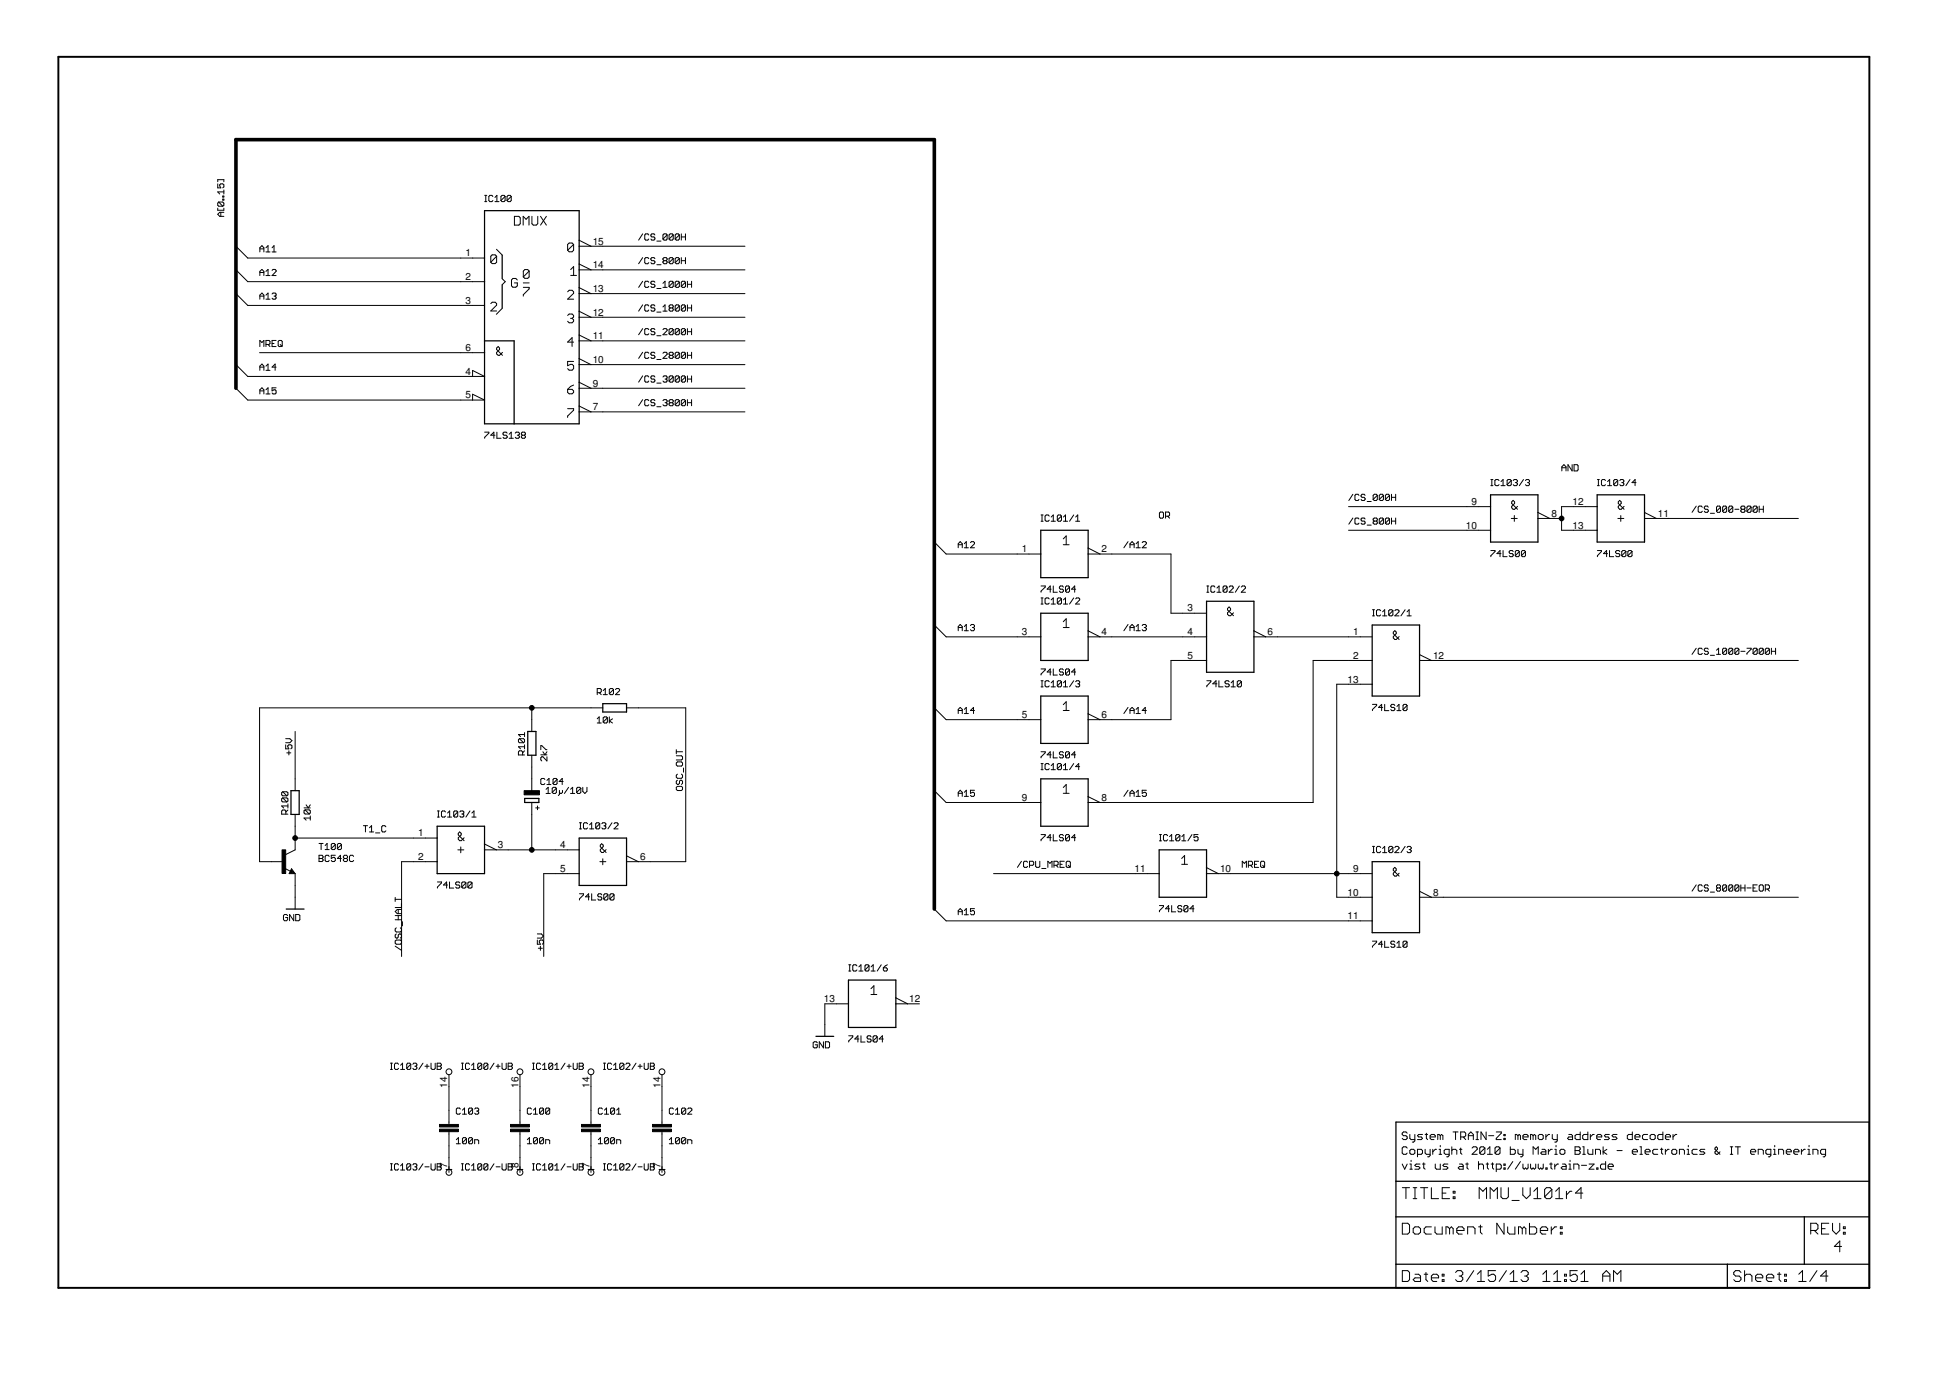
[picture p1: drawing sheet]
<svg xmlns="http://www.w3.org/2000/svg" width="297mm" height="210mm" viewBox="0 0 297 210" stroke-linecap="round" stroke-linejoin="round" font-family="sans-serif">
<defs><g id="words">
<g font-size="1.5">
<text x="70.9" y="39.1">1</text>
<text x="90.3" y="40.9">14</text>
<text x="90.3" y="37.3">15</text>
<text x="70.9" y="46.3">3</text>
<text x="70.9" y="42.7">2</text>
<text x="90.3" y="44.5">13</text>
<text x="70.9" y="53.5">6</text>
<text x="90.3" y="51.7">11</text>
<text x="90.3" y="48.1">12</text>
<text x="70.9" y="57.1">4</text>
<text x="90.3" y="58.9">9</text>
<text x="90.3" y="55.3">10</text>
<text x="70.9" y="60.7">5</text>
<text x="90.3" y="62.5">7</text>
<text x="224.2" y="76.9">9</text>
<text x="239.5" y="76.9">12</text>
<text x="223.3" y="80.5">10</text>
<text x="236.3" y="78.7">8</text>
<text x="239.5" y="80.5">13</text>
<text x="252.6" y="78.7">11</text>
<text x="155.6" y="84.1">1</text>
<text x="167.8" y="84.1">2</text>
<text x="180.9" y="93.1">3</text>
<text x="155.6" y="96.8">3</text>
<text x="167.8" y="96.8">4</text>
<text x="180.9" y="96.8">4</text>
<text x="180.9" y="100.4">5</text>
<text x="193.1" y="96.8">6</text>
<text x="206.1" y="96.8">1</text>
<text x="206.1" y="100.4">2</text>
<text x="218.3" y="100.4">12</text>
<text x="205.3" y="104">13</text>
<text x="155.6" y="109.4">5</text>
<text x="167.8" y="109.4">6</text>
<text x="155.6" y="122">9</text>
<text x="167.8" y="122">8</text>
<text x="63.7" y="127.4">1</text>
<text x="63.7" y="131">2</text>
<text x="75.9" y="129.2">3</text>
<text x="85.3" y="129.2">4</text>
<text x="97.5" y="131">6</text>
<text x="85.3" y="132.8">5</text>
<text x="172.8" y="132.8">11</text>
<text x="185.8" y="132.8">10</text>
<text x="205.3" y="136.4">10</text>
<text x="206.1" y="132.8">9</text>
<text x="218.3" y="136.4">8</text>
<text x="205.3" y="140">11</text>
<text x="125.5" y="152.6">13</text>
<text x="138.5" y="152.6">12</text>
<text x="68.1" y="165.7" transform="rotate(-90 68.1 165.7)">14</text>
<text x="79" y="165.7" transform="rotate(-90 79 165.7)">16</text>
<text x="89.8" y="165.7" transform="rotate(-90 89.8 165.7)">14</text>
<text x="100.6" y="165.7" transform="rotate(-90 100.6 165.7)">14</text>
<text x="68.1" y="177.9" transform="rotate(-90 68.1 177.9)">7</text>
<text x="79" y="177.9" transform="rotate(-90 79 177.9)">8</text>
<text x="89.8" y="177.9" transform="rotate(-90 89.8 177.9)">7</text>
<text x="100.6" y="177.9" transform="rotate(-90 100.6 177.9)">7</text>
</g>
</g></defs>
<g fill="none" stroke="#000" stroke-width=".15">
<path d="M33.2 28v.6h.4l-.1-.3 .1-.3h.3l.2 .2v.3l-.2 .1M33.2 27.7v-.3h.9v.3M33.2 31.7v.3h.9v-.3M33.3 30.8h.6l.2 .1v.4l-.2 .1M33.3 30.8l-.1 .1v.4l.1 .1h.6M33.3 30.8l.6 .6M33.6 32.3v.7M33.9 29.9h.2v.1h-.2zM33.9 30.3h.2v.2h-.2zM34.1 32.3h-.6l-.3 .3 .3 .4h.6M34.1 28.9v.6M34.1 29.2h-.9l.3 .3"/>
<path d="M35.9 37.5l1.8 1.8h36.1M39.6 38.4v-.7l.3-.3 .3 .3v.7M39.6 37.9h.6M40.5 37.7l.3-.3v1M40.5 38.4h.6M41.4 38.4h.7M41.4 37.7l.3-.3v1M73.8 30.7h.3M73.8 29.8h.3M74 29.8v.9M75.1 29.9l-.2-.1h-.3l-.1 .1v.6l.1 .2h.3l.2-.2M75.4 30.1l.3-.3v.9"/>
<path d="M75.4 30.7h.6M75.6 38l.9 .9M75.6 39v.9l-.2 .3h-.4l-.2-.3M75.6 39l-.2-.2h-.4l-.2 .2v.9M75.6 39l-.8 .9M76.9 29.9v.6l-.1 .2h-.3l-.2-.2M76.9 29.9l-.1-.1h-.3l-.2 .1v.6M76.9 29.9l-.6 .6M77.9 29.9v.6l-.2 .2h-.3l-.2-.2M77.9 29.9l-.2-.1h-.3l-.2 .1v.6M77.9 29.9l-.7 .6M78.4 33h.6l.2 .2v.9l-.2 .2h-.6z"/>
<path d="M79.7 34.3v-1.3l.4 .4 .5-.4v1.3M81 33v1.1l.2 .2h.5l.2-.2v-1.1M82.3 33l.9 1.3M83.2 33l-.9 1.3M87.4 37.2l-.3-.2h-.4l-.2 .2v.9M87.4 37.2v.9l-.3 .3h-.4l-.2-.3M87.4 37.2l-.9 .9M88.2 36.6l1.8 .9M88.2 37.5h25.3M97.9 35.6l-.6 1M97.9 39.2l-.6 1M98.8 39.4l-.1-.2h-.3l-.2 .2v.6l.2 .2h.3l.1-.2"/>
<path d="M98.8 35.8l-.1-.2h-.3l-.2 .2v.6l.2 .2h.3l.1-.2M99.8 35.8l-.2-.2h-.3l-.2 .2 .2 .3h.3l.2 .2-.2 .3h-.3l-.2-.2M99.8 39.4l-.2-.2h-.3l-.2 .2 .2 .3h.3l.2 .2-.2 .3h-.3l-.2-.2M100.1 36.7h.6M101.2 39.7l-.2-.2 .2-.3h.3l.1 .2-.1 .3M101.2 39.7l-.2 .2 .2 .3h.3l.1-.2-.1-.3M101.2 39.7h.3M101.6 35.8l-.1-.2h-.3l-.2 .2v.6M101.6 35.8v.6l-.1 .2h-.3l-.2-.2M101.6 35.8l-.6 .6M102.6 35.8l-.2-.2h-.3l-.2 .2v.6M102.6 35.8v.6l-.2 .2h-.3l-.2-.2"/>
<path d="M102.6 39.4l-.2-.2h-.3l-.2 .2v.6M102.6 39.4v.6l-.2 .2h-.3l-.2-.2M102.6 35.8l-.7 .6M102.6 39.4l-.7 .6M103.5 35.8l-.2-.2h-.3l-.2 .2v.6M103.5 35.8v.6l-.2 .2h-.3l-.2-.2M103.5 39.4l-.2-.2h-.3l-.2 .2v.6M103.5 39.4v.6l-.2 .2h-.3l-.2-.2M103.5 35.8l-.7 .6M103.5 39.4l-.7 .6M103.8 36.1h.6M103.8 35.6v1"/>
<path d="M103.8 39.2v1M103.8 39.7h.6M104.4 35.6v1M104.4 39.2v1M35.9 55.5l1.8 1.8h36.1l-1.8-.9v.9M35.9 59.1l1.8 1.8h36.1l-1.8-.9v.9M35.9 41.1l1.8 1.8h36.1M35.9 44.7l1.8 1.8h36.1M39.5 53.7h34.3M39.6 42v-.7l.3-.3 .3 .3v.7M39.6 45.6v-.6l.3-.4 .3 .4v.6M39.6 52.8v-.9l.3 .3 .3-.3v.9"/>
<path d="M39.6 56.4v-.6l.3-.3 .3 .3v.6M39.6 41.5h.6M39.6 45.1h.6M39.6 55.9h.6M39.6 59.5h.6M40.5 41.3l.3-.3v1M40.5 45l.3-.4v1M40.5 55.8l.3-.3v.9M40.5 59.4l.3-.3v.9M40.5 42h.6M40.5 45.6h.6M40.5 56.4h.6"/>
<path d="M40.5 52.5h.5l.1-.2v-.3l-.1-.1h-.5v.9M40.8 52.5l.3 .3M41.4 41.2l.2-.2h.3l.2 .2v.1l-.7 .7h.7M41.4 44.8l.2-.2h.3l.2 .2-.2 .3M41.4 52.3h.3M41.7 45.1h.2M41.9 45.1l.2 .2-.2 .3h-.3l-.2-.2M42.1 59.1h-.7v.4l.3-.1h.2l.2 .1v.4l-.2 .1h-.3l-.2-.1M42.1 55.9h-.7l.5-.4v.9M42.1 51.9h-.7v.9h.7M42.5 51.9h.3l.2 .1v.6l-.2 .2h-.3l-.1-.2v-.6zM42.7 52.5l.3 .3"/>
<path d="M74.8 46.2l.2-.2h.4l.2 .2v.3l-.8 .9h.8M76.5 42.5l.5 .4-.5 .5M76.5 46.9l-.9 1M76.5 53.7l-.4 .4h-.2l-.3-.2v-.2l.5-.5v-.2l-.2-.2-.3 .2v.2l.9 .9M78.8 42.7l-.2-.3h-.5l-.2 .3v.8l.2 .3h.5l.2-.3v-.4h-.4M79.7 43.8h.9v.2l-.9 .9v.2M79.7 43.1h.9M80.6 41.3l-.2-.2h-.5l-.2 .2v.9M80.6 41.3v.9l-.2 .2h-.5l-.2-.2M80.6 41.3l-.9 .9M86.5 44.4l.2-.2h.4l.3 .2v.3l-.9 .9h.9M86.5 59.3h.6l.3 .2v.3l-.3 .2h-.4l-.2-.2z"/>
<path d="M86.5 48l.2-.2h.4l.3 .2v.3l-.3 .2M86.9 48.5h.2M86.9 42h.9M86.9 41.1l.5-.5v1.4M87.1 48.5l.3 .2v.2l-.3 .3h-.4l-.2-.3M87.4 55.1h-.9v.6l.4-.2h.2l.3 .2v.5l-.3 .2h-.4l-.2-.2M87.4 52.1h-.9l.6-.7v1.4M87.4 58.7l-.5 .2-.4 .4M88.2 40.2l1.8 .9M88.2 43.8l1.8 .9M88.2 47.4l1.8 .9M88.2 51l1.8 .9"/>
<path d="M88.2 54.6l1.8 .9M88.2 58.2l1.8 .9M88.2 41.1h25.3M88.2 44.7h25.3M88.2 48.3h25.3M88.2 51.9h25.3M88.2 55.5h25.3M88.2 59.1h25.3M97.9 42.8l-.6 1M97.9 46.4l-.6 1M97.9 50.1l-.6 .9M97.9 53.7l-.6 .9"/>
<path d="M97.9 57.3l-.6 .9M98.8 46.6l-.1-.2h-.3l-.2 .2v.6l.2 .2h.3l.1-.2M98.8 53.8l-.1-.1h-.3l-.2 .1v.6l.2 .2h.3l.1-.2M98.8 43l-.1-.2h-.3l-.2 .2v.6l.2 .2h.3l.1-.2M98.8 50.2l-.1-.1h-.3l-.2 .1v.6l.2 .2h.3l.1-.2M98.8 57.4l-.1-.1h-.3l-.2 .1v.6l.2 .2h.3l.1-.2M99.8 43l-.2-.2h-.3l-.2 .2 .2 .3h.3l.2 .2-.2 .3h-.3l-.2-.2M99.8 46.6l-.2-.2h-.3l-.2 .2 .2 .3h.3l.2 .2-.2 .3h-.3l-.2-.2M99.8 50.2l-.2-.1h-.3l-.2 .1 .2 .3h.3l.2 .2-.2 .3h-.3l-.2-.2M99.8 53.8l-.2-.1h-.3l-.2 .1 .2 .3h.3l.2 .2-.2 .3h-.3l-.2-.2M99.8 57.4l-.2-.1h-.3l-.2 .1 .2 .3h.3l.2 .2-.2 .3h-.3l-.2-.2M100.1 40.3h.6"/>
<path d="M100.1 43.9h.6M100.1 47.5h.6M100.1 51.1h.6M100.1 54.8h.6M100.1 58.4h.6M101 50.2l.2-.1h.3l.1 .1v.2l-.6 .6h.6M101 53.8l.2-.1h.3l.1 .1v.2l-.6 .6h.6M101 57.4l.2-.1h.3l.1 .1-.1 .3M101 43.8h.6M101 43.2l.3-.4v1M101 46.8l.3-.4v1M101 47.4h.6"/>
<path d="M101.3 57.7h.2M101.5 57.7l.1 .2-.1 .3h-.3l-.2-.2M102.1 46.9l-.2-.1 .2-.4h.3l.2 .2-.2 .3M102.1 46.9l-.2 .2 .2 .3h.3l.2-.2-.2-.3M102.1 54.1l-.2-.1v-.2l.2-.1h.3l.2 .1-.2 .3M102.1 54.1l-.2 .2 .2 .3h.3l.2-.2-.2-.3M102.1 46.9h.3M102.1 54.1h.3M102.6 43v.6l-.2 .2h-.3l-.2-.2M102.6 43l-.2-.2h-.3l-.2 .2v.6M102.6 50.2l-.2-.1h-.3l-.2 .1v.6M102.6 57.4l-.2-.1h-.3l-.2 .1v.6"/>
<path d="M102.6 50.2v.6l-.2 .2h-.3l-.2-.2M102.6 57.4v.6l-.2 .2h-.3l-.2-.2M102.6 43l-.7 .6M102.6 50.2l-.7 .6M102.6 57.4l-.7 .6M103.5 43l-.2-.2h-.3l-.2 .2v.6M103.5 46.6l-.2-.2h-.3l-.2 .2v.6M103.5 50.2l-.2-.1h-.3l-.2 .1v.6M103.5 53.8l-.2-.1h-.3l-.2 .1v.6M103.5 57.4l-.2-.1h-.3l-.2 .1v.6M103.5 43v.6l-.2 .2h-.3l-.2-.2M103.5 46.6v.6l-.2 .2h-.3l-.2-.2"/>
<path d="M103.5 50.2v.6l-.2 .2h-.3l-.2-.2M103.5 53.8v.6l-.2 .2h-.3l-.2-.2M103.5 57.4v.6l-.2 .2h-.3l-.2-.2M103.5 43l-.7 .6M103.5 46.6l-.7 .6M103.5 50.2l-.7 .6M103.5 53.8l-.7 .6M103.5 57.4l-.7 .6M104.4 43l-.2-.2h-.3l-.1 .2v.6M104.4 46.6l-.2-.2h-.3l-.1 .2v.6M104.4 50.2l-.2-.1h-.3l-.1 .1v.6M104.4 53.8l-.2-.1h-.3l-.1 .1v.6"/>
<path d="M104.4 57.4l-.2-.1h-.3l-.1 .1v.6M104.4 43v.6l-.2 .2h-.3l-.1-.2M104.4 46.6v.6l-.2 .2h-.3l-.1-.2M104.4 50.2v.6l-.2 .2h-.3l-.1-.2M104.4 53.8v.6l-.2 .2h-.3l-.1-.2M104.4 57.4v.6l-.2 .2h-.3l-.1-.2M104.4 43l-.6 .6M104.4 46.6l-.6 .6M104.4 50.2l-.6 .6M104.4 53.8l-.6 .6M104.4 57.4l-.6 .6M104.7 43.3h.6"/>
<path d="M104.7 42.8v1M104.7 46.4v1M104.7 50.1v.9M104.7 53.7v.9M104.7 57.3v.9M104.7 46.9h.6M104.7 50.5h.6M104.7 54.1h.6M104.7 57.7h.6M105.3 42.8v1M105.3 46.4v1M105.3 50.1v.9"/>
<path d="M105.3 53.7v.9M105.3 57.3v.9M39.6 60v-.6l.3-.3 .3 .3v.6M40.5 60h.6M73.8 65.8h.7v.2l-.7 .6v.2M75.4 66.3h-.6l.4-.5v1M75.7 65.8v1h.6M77.3 66l-.2-.2h-.3l-.2 .3 .2 .2h.3l.2 .3-.2 .2h-.3l-.2-.2M77.6 66.8h.6M77.6 66.1l.3-.3v1M78.5 66l.1-.2h.4l.1 .2v.1l-.1 .2M78.8 66.3h.2"/>
<path d="M79 66.3l.1 .2-.1 .3h-.4l-.1-.2M79.6 66.3l-.2-.2 .2-.3h.3l.1 .2-.1 .3M79.6 66.3h.3M79.6 66.3l-.2 .2 .2 .3h.3l.1-.2-.1-.3M86.5 62.3h.9v.2l-.9 .9v.2M88.2 61.8l1.8 .9M88.2 62.7h25.3M97.9 60.9l-.6 .9M98.8 61l-.1-.1h-.3l-.2 .1v.7l.2 .1h.3l.1-.1M99.8 61l-.2-.1h-.3l-.2 .1 .2 .3h.3l.2 .2-.2 .3h-.3l-.2-.1M100.1 62h.6M101 61l.2-.1h.3l.1 .1-.1 .3"/>
<path d="M101.3 61.3h.2M101.5 61.3l.1 .2-.1 .3h-.3l-.2-.1M102.1 61.3l-.2-.1v-.2l.2-.1h.3l.2 .1-.2 .3M102.1 61.3l-.2 .2v.2l.2 .1h.3l.2-.1-.2-.4M102.1 61.3h.3M103.5 61l-.2-.1h-.3l-.2 .1v.7M103.5 61v.7l-.2 .1h-.3l-.2-.1M103.5 61l-.7 .7M104.4 61l-.2-.1h-.3l-.1 .1v.7M104.4 61v.7l-.2 .1h-.3l-.1-.1M104.4 61l-.6 .7M104.7 60.9v.9"/>
<path d="M104.7 61.3h.6M105.3 60.9v.9M158.6 79.4h.3M158.6 78.4h.3M158.7 78.4v1M159.8 78.6l-.1-.2h-.3l-.2 .2v.6l.2 .2h.3l.1-.2M160.1 78.8l.3-.4v1M160.1 79.4h.7M161.7 78.6l-.2-.2h-.3l-.1 .2v.6M161.7 78.6v.6l-.2 .2h-.3l-.1-.2M161.7 78.6l-.6 .6M162 78.8l.3-.4v1"/>
<path d="M162 79.4h.6M163.6 78.4l-.7 1M163.9 79.4h.6M163.9 78.8l.3-.4v1M176.6 78.1l.2-.1h.3l.1 .1v.7l-.1 .1h-.3l-.2-.1zM177.5 78.6h.5l.2-.1v-.4l-.2-.1h-.5v.9M177.9 78.6l.3 .3M205.4 77.2h21.7M206.1 75.3l-.6 .9M206.1 78.9l-.6 .9M207 75.5l-.1-.2h-.4l-.1 .2v.6l.1 .1h.4l.1-.1M207 79.1l-.1-.2h-.4l-.1 .2v.6l.1 .1h.4l.1-.1"/>
<path d="M207.9 79.1l-.1-.2h-.3l-.2 .2 .2 .3h.3l.1 .1-.1 .3h-.3l-.2-.1M207.9 75.5l-.1-.2h-.3l-.2 .3 .2 .2h.3l.1 .3-.1 .1h-.3l-.2-.1M208.3 76.4h.6M208.3 80h.6M209.3 79.4l-.1-.2 .1-.3h.4l.1 .2-.1 .3M209.3 79.4l-.1 .1v.2l.1 .1h.4l.1-.1-.1-.3M209.3 79.4h.4M209.8 75.5l-.1-.2h-.4l-.1 .2v.6M209.8 75.5v.6l-.1 .1h-.4l-.1-.1M209.8 75.5l-.6 .6M210.7 75.5l-.1-.2h-.3l-.2 .2v.6M210.7 75.5v.6l-.1 .1h-.3l-.2-.1"/>
<path d="M210.7 79.1l-.1-.2h-.3l-.2 .2v.6M210.7 79.1v.6l-.1 .1h-.3l-.2-.1M210.7 75.5l-.6 .6M210.7 79.1l-.6 .6M211.7 79.1l-.2-.2h-.3l-.2 .2v.6M211.7 75.5l-.2-.2h-.3l-.2 .2v.6M211.7 75.5v.6l-.2 .1h-.3l-.2-.1M211.7 79.1v.6l-.2 .1h-.3l-.2-.1M211.7 75.5l-.7 .6M211.7 79.1l-.7 .6M212 75.8h.6M212 75.3v.9"/>
<path d="M212 78.9v.9M212 79.4h.6M212.6 75.3v.9M212.6 78.9v.9M227.1 74h.3M227.1 73h.3M227.2 73v1M228.3 73.2l-.1-.2h-.3l-.2 .2v.6l.2 .2h.3l.1-.2M228.6 73.4l.4-.4v1M228.6 74h.7M230.2 73.2v.6l-.2 .2h-.3l-.1-.2M230.2 73.2l-.2-.2h-.3l-.1 .2v.6"/>
<path d="M230.2 73.2l-.6 .6M230.2 79h.9M230.5 73.2l.2-.2h.3l.1 .2v.2l-.1 .1M230.7 78.5v.9M230.8 73.5h.2M231 73.5l.1 .2v.1l-.1 .2h-.3l-.2-.2M231.2 77.1l-.5 .5h-.2l-.2-.3v-.2l.4-.4v-.2l-.2-.3-.2 .3v.2l.9 .9M232.1 73l-.7 1M232.4 73.2l.1-.2h.3l.2 .2-.2 .3M232.7 73.5h.1M232.8 73.5l.2 .2-.2 .3h-.3l-.1-.2M234.3 79h3.6"/>
<path d="M234.3 78.1l1.8 .9M237.9 71.7v-.6l.3-.3 .3 .3v.6M237.9 71.2h.6M239.5 70.8v.9l-.7-.9v.9M239.8 70.8h.4l.2 .2v.6l-.2 .1h-.4zM243.3 77.2h-5.4v3.6h5.4M243.3 74h.3M243.3 73h.3M243.5 73v1M244.6 73.2l-.2-.2h-.3l-.2 .2v.6l.2 .2h.3l.2-.2M244.9 74h.6M244.9 73.4l.3-.4v1"/>
<path d="M246.4 73.2v.6l-.1 .2h-.3l-.2-.2M246.4 73.2l-.1-.2h-.3l-.2 .2v.6M246.4 73.2l-.6 .6M246.4 79h1M246.7 73.2l.2-.2h.3l.2 .2-.2 .3M246.9 78.5v.9M247 73.5h.2M247.2 73.5l.2 .2-.2 .3h-.3l-.2-.2M247.4 77.1l-.4 .5h-.3l-.2-.3v-.2l.5-.4v-.2l-.3-.3-.2 .3v.2l.9 .9M248.3 73l-.6 1M249.2 73.5h-.6l.5-.5v1M250.5 79h23.4"/>
<path d="M250.5 78.1l1.8 .9M258.4 77.1l-.7 .9M259.3 77.3l-.2-.2h-.3l-.1 .2v.6l.1 .1h.3l.2-.1M260.2 77.3l-.1-.2h-.3l-.2 .2 .2 .3h.3l.1 .1-.1 .3h-.3l-.2-.1M260.5 78.2h.7M262.1 77.3v.6l-.2 .1h-.3l-.1-.1M262.1 77.3l-.2-.2h-.3l-.1 .2v.6M262.1 77.3l-.6 .6M263 77.3l-.1-.2h-.3l-.2 .2v.6M263 77.3v.6l-.1 .1h-.3l-.2-.1M263 77.3l-.6 .6M263.9 77.3l-.1-.2h-.3l-.2 .2v.6"/>
<path d="M263.9 77.3v.6l-.1 .1h-.3l-.2-.1M263.9 77.3l-.6 .6M264.3 77.6h.6M265.3 77.6l-.1-.2 .1-.3h.4l.1 .2-.1 .3M265.3 77.6l-.1 .1 .1 .3h.4l.1-.1-.1-.3M265.3 77.6h.4M266.7 77.3v.6l-.1 .1h-.3l-.2-.1M266.7 77.3l-.1-.2h-.3l-.2 .2v.6M266.7 77.3l-.6 .6M267.7 77.3l-.2-.2h-.3l-.2 .2v.6M267.7 77.3v.6l-.2 .1h-.3l-.2-.1M267.7 77.3l-.7 .6"/>
<path d="M268 77.1v.9M268 77.6h.6M268.6 77.1v.9M142.3 95.2l1.8 1.8h14.4M142.3 82.6l1.8 1.8h14.4M146 83.4v-.6l.3-.3 .3 .3v.6M146 96.1v-.7l.3-.3 .3 .3v.7M146 83h.6M146 95.6h.6M146.9 82.8l.3-.3v.9M146.9 95.4l.3-.3v1M146.9 83.4h.6"/>
<path d="M146.9 96.1h.6M147.8 82.7l.2-.2h.3l.1 .2v.1l-.6 .6h.6M147.8 95.3l.2-.2h.3l.1 .2-.1 .3M148.1 95.6h.2M148.3 95.6l.1 .2-.1 .3h-.3l-.2-.2M158.6 89.3h.6v.1l-.6 .6v.2M158.6 92h.3M158.6 91.1h.3M158.7 91.1v.9M159.8 91.2l-.1-.1h-.3l-.2 .1v.7l.2 .1h.3l.1-.1M160.1 89.7h-.6l.5-.4v.9M160.1 91.4l.3-.3v.9"/>
<path d="M160.1 92h.7M160.4 89.3v.9h.7M161.7 91.2l-.2-.1h-.3l-.1 .1v.7M161.7 91.2v.7l-.2 .1h-.3l-.1-.1M161.7 91.2l-.6 .7M162 83h.9M162 95.6h.9M162 94.7l.4-.4v1.3M162 82.1l.4-.5v1.4M162 89.4l-.2-.1h-.3l-.1 .3 .1 .1h.3l.2 .3-.2 .2h-.3l-.1-.2M162 91.4l.3-.3v.9M162 92h.6"/>
<path d="M162.9 89.4l-.1-.1h-.3l-.2 .1v.6M162.9 89.4v.6l-.1 .2h-.3l-.2-.2M162.9 89.4l-.6 .6M163.6 91.1l-.7 .9M163.9 89.7h-.7l.5-.4v.9M163.9 91.2l.1-.1h.3l.2 .1v.2l-.6 .6h.6M165.8 97h18M165.8 84.4h12.6v9h5.4M165.8 83.5l1.8 .9M165.8 96.1l1.8 .9M171.8 95.1l-.6 1M171.8 82.5l-.6 .9"/>
<path d="M172.1 83h.7M172.1 95.6h.7M172.1 83.4v-.6l.3-.3 .4 .3v.6M172.1 96.1v-.7l.3-.3 .4 .3v.7M173.1 82.8l.3-.3v.9M173.1 83.4h.6M173.1 96.1h.6M173.1 95.4l.3-.3v1M174 82.7l.1-.2h.4l.1 .2v.1l-.6 .6h.6M174 95.3l.1-.2h.4l.1 .2-.1 .3M174.3 95.6h.2M174.5 95.6l.1 .2-.1 .3h-.4l-.1-.2"/>
<path d="M183.8 89.3h.3M183.8 90.2h.3M184 89.3v.9M185.1 89.4l-.2-.1h-.3l-.2 .1v.6l.2 .2h.3l.2-.2M185.4 89.6l.3-.3v.9M185.4 90.2h.6M186.9 89.4l-.1-.1h-.3l-.2 .1v.6M186.9 89.4v.6l-.1 .2h-.3l-.2-.2M186.9 89.4l-.6 .6M187.2 89.4l.2-.1h.3l.2 .1v.2l-.7 .6h.7M187.9 93.3l-.4 .5h-.3l-.2-.2v-.3l.5-.4v-.2l-.3-.2-.2 .2v.2l.9 .9M188.8 89.3l-.6 .9"/>
<path d="M189.1 89.4l.2-.1h.3l.1 .1v.2l-.6 .6h.6M191 97h18M191 96.1l1.8 .9M205.4 80.8h21.7M209.1 93.8h.3M209.1 92.9h.3M209.2 92.9v.9M210.3 93l-.1-.1h-.4l-.1 .1v.7l.1 .1h.4l.1-.1M210.6 93.2l.3-.3v.9M210.6 93.8h.6M212.2 93v.7l-.2 .1h-.3l-.2-.1M212.2 93l-.2-.1h-.3l-.2 .1v.7"/>
<path d="M212.2 93l-.7 .7M212.5 93l.1-.1h.3l.2 .1v.2l-.6 .6h.6M213.1 97l-.4 .4h-.2l-.3-.2v-.2l.5-.5v-.2l-.2-.2-.3 .2v.2l.9 .9M214 92.9l-.6 .9M214.3 93.8h.7M214.3 93.2l.4-.3v.9M216.2 99.7l1.8 .9M227.1 83.9h.6v.1l-.6 .6v.2M228.6 84.3h-.6l.5-.4v.9M229 83.9v.9h.6M230.5 84l-.1-.1h-.4l-.1 .1 .1 .3h.4l.1 .2-.1 .3h-.4l-.1-.2M231.4 84l-.1-.1h-.3l-.2 .1v.6"/>
<path d="M231.4 84v.6l-.1 .2h-.3l-.2-.2M231.4 84l-.6 .6M232.4 84l-.2-.1h-.3l-.1 .1v.6M232.4 84v.6l-.2 .2h-.3l-.1-.2M232.4 84l-.6 .6M243.3 83.9h.6v.1l-.6 .6v.2M244.9 84.3h-.6l.4-.4v.9M245.2 83.9v.9h.6M246.7 84l-.1-.1h-.3l-.2 .1v.2l.2 .1h.3l.1 .2-.1 .3h-.3l-.2-.2M247.7 84l-.2-.1h-.3l-.2 .1v.6M247.7 84v.6l-.2 .2h-.3l-.2-.2M247.7 84l-.7 .6"/>
<path d="M248.6 84l-.2-.1h-.3l-.1 .1v.6M248.6 84v.6l-.2 .2h-.3l-.1-.2M248.6 84l-.6 .6M258.4 98.7l-.7 1M259.3 98.9l-.2-.2h-.3l-.1 .2v.6l.1 .2h.3l.2-.2M260.2 98.9l-.1-.2h-.3l-.2 .2 .2 .3h.3l.1 .2-.1 .3h-.3l-.2-.2M260.5 99.8h.7M261.5 99.7h.6M261.5 99l.3-.3v1M263 98.9l-.1-.2h-.3l-.2 .2v.6M263 98.9v.6l-.1 .2h-.3l-.2-.2M263 98.9l-.6 .6"/>
<path d="M263.9 98.9l-.1-.2h-.3l-.2 .2v.6M263.9 98.9v.6l-.1 .2h-.3l-.2-.2M263.9 98.9l-.6 .6M264.9 98.9l-.2-.2h-.3l-.1 .2v.6M264.9 98.9v.6l-.2 .2h-.3l-.1-.2M264.9 98.9l-.6 .6M265.2 99.2h.6M266.1 98.7h.6v.2l-.6 .6v.2M267.7 98.9l-.2-.2h-.3l-.2 .2v.6M267.7 98.9v.6l-.2 .2h-.3l-.2-.2M267.7 98.9l-.7 .6M268.6 98.9l-.2-.2h-.3l-.1 .2v.6"/>
<path d="M268.6 98.9v.6l-.2 .2h-.3l-.1-.2M268.6 98.9l-.6 .6M269.5 98.9l-.1-.2h-.3l-.2 .2v.6M269.5 98.9v.6l-.1 .2h-.3l-.2-.2M269.5 98.9l-.6 .6M269.8 99.2h.7M269.8 98.7v1M270.5 98.7v1M43.5 113.5v.6h.5l-.2-.5 .2-.1h.3l.2 .1v.3l-.2 .2M43.5 112.5h.7l.3 .3-.3 .3h-.7M43.7 114.7h.6M44 114.4v.6"/>
<path d="M45 111.4v9M79.1 112.5l-.1 .2v.3l.1 .1h.7M79.1 112.5h.7l.1 .2v.3l-.1 .1M79.1 112.5l.7 .6M79.6 115v-.5l-.2-.1h-.3l-.1 .1v.5h.9M79.9 114.4l-.3 .3M79.9 113.7h-.9l.3 .4M79.9 111.6v.6M79.9 113.5v.6M79.9 111.9h-.9l.3 .3M81 107.8v3.6M81 115v5.4"/>
<path d="M82.4 115h.9M82.4 114.2v-.6h.1l.7 .6h.1M82.7 114.5l.3 .5 .3-.5M83 118.7l-.2-.1h-.3l-.1 .1v.7l.1 .1h.3l.2-.1M83.3 115.3v.6l-.6-.6-.3 .1v.3l.1 .2M83.3 119.5h.6M83.3 118.9l.3-.3v.9M84.9 118.7v.7l-.2 .1h-.3l-.2-.1M84.9 118.7l-.2-.1h-.3l-.2 .1v.7M84.9 118.7l-.7 .7M85.8 119h-.6l.4-.4v.9M86.6 119.9l-.6 1"/>
<path d="M88.8 119.9v.6l.3 .4 .3-.4v-.6M91 109.5l.3-.3v.9M91 110.1h.6M91 105.5h.4l.2-.2v-.3l-.2-.1h-.4v.9M91.3 105.5l.3 .3M91.8 107.8h-52.3v23.5h3.6M91.9 105.2l.3-.3v.9M91.9 105.8h.6M92.5 109.3v.7l-.1 .1h-.3l-.2-.1M92.5 109.3l-.1-.1h-.3l-.2 .1v.7M92.5 109.3l-.6 .7M92.8 109.2v.9"/>
<path d="M93.3 109.5l-.5 .3 .5 .3M93.5 105l-.2-.1h-.3l-.2 .1v.7M93.5 105v.7l-.2 .1h-.3l-.2-.1M93.5 105l-.7 .7M93.7 105l.2-.1h.3l.2 .1v.2l-.7 .6h.7M95.4 107.8h9.1v23.5h-9.1M103 114.5h1M103 114.2v.6M103 119.9l.2-.1h.6l.2 .1v.3l-.2 .2h-.6l-.2-.2zM103 115.1h.8l.2 .2v.3l-.2 .2h-.8M103.2 118.9l-.2 .1v.3l.2 .2 .3-.2v-.3l.2-.1 .3 .1v.3l-.2 .2M103.2 116.1h.6l.2 .1v.3l-.2 .2h-.6l-.2-.2v-.3z"/>
<path d="M103.2 117.9l-.2 .2v.3l.2 .2h.6l.2-.2v-.3l-.2-.2M104.1 117v.6M142.3 107.8l1.8 1.8h14.4M146 108.2h.6M146 108.7v-.6l.3-.3 .3 .3v.6M146.9 108.1l.3-.3v.9M146.9 108.7h.6M148.4 108.2h-.6l.5-.4v.9M158.6 103.7h.3M158.6 104.6h.3M158.6 101.9h.6v.1l-.6 .7v.1M158.6 114.5h.6v.2l-.6 .6v.1"/>
<path d="M158.6 117.2h.3M158.6 116.3h.3M158.7 103.7v.9M158.7 116.3v.9M159.8 103.8l-.1-.1h-.3l-.2 .1v.7l.2 .1h.3l.1-.1M159.8 116.5l-.1-.2h-.3l-.2 .2v.6l.2 .1h.3l.1-.1M160.1 104.6h.7M160.1 102.4h-.6l.5-.5v.9M160.1 115h-.6l.5-.5v.9M160.1 104l.3-.3v.9M160.1 116.6l.3-.3v.9M160.1 117.2h.7"/>
<path d="M160.4 101.9v.9h.7M160.4 114.5v.9h.7M161.7 103.8l-.2-.1h-.3l-.1 .1v.7M161.7 103.8v.7l-.2 .1h-.3l-.1-.1M161.7 116.5l-.2-.2h-.3l-.1 .2v.6M161.7 116.5v.6l-.2 .1h-.3l-.1-.1M161.7 103.8l-.6 .7M161.7 116.5l-.6 .6M162 108.2h.9M162 107.3l.4-.4v1.3M162 120l.4-.5v1.3M162 104.6h.6"/>
<path d="M162 102l-.2-.1h-.3l-.1 .1 .1 .4h.3l.2 .1-.2 .3h-.3l-.1-.1M162 114.7l-.2-.2h-.3l-.1 .2 .1 .3h.3l.2 .1-.2 .3h-.3l-.1-.1M162 104l.3-.3v.9M162 116.6l.3-.3v.9M162 117.2h.6M162.9 102l-.1-.1h-.3l-.2 .1v.7M162.9 114.7l-.1-.2h-.3l-.2 .2v.6M162.9 102v.7l-.1 .1h-.3l-.2-.1M162.9 114.7v.6l-.1 .1h-.3l-.2-.1M162.9 102l-.6 .7M162.9 114.7l-.6 .6M163.6 103.7l-.7 .9"/>
<path d="M163.6 116.3l-.7 .9M163.9 103.8l.1-.1h.3l.2 .1-.2 .4M163.9 102.4h-.7l.5-.5v.9M163.9 115h-.7l.5-.5v.9M164.2 104.2h.1M164.3 104.2l.2 .1-.2 .3h-.3l-.1-.1M164.5 116.8h-.6l.4-.5v.9M165.8 108.7l1.8 .9M171.8 107.8l-.6 .9M172.1 108.2h.7M172.1 108.7v-.6l.3-.3 .4 .3v.6M173.1 108.7h.6"/>
<path d="M173.1 108.1l.3-.3v.9M174.6 108.2h-.6l.5-.4v.9M183.8 100.6h-5.4v9h-12.6M183.8 103.7h.6v.1l-.6 .7v.1M185.4 104.2h-.7l.5-.5v.9M185.7 103.7v.9h.6M187.2 103.8l-.1-.1h-.3l-.2 .1v.2l.2 .2h.3l.1 .1v.2l-.1 .1h-.3l-.2-.1M187.5 104.6h.7M187.5 104l.4-.3v.9M189.1 103.8l-.2-.1h-.3l-.1 .1v.7M189.1 103.8v.7l-.2 .1h-.3l-.1-.1M189.1 103.8l-.6 .7"/>
<path d="M209 100.6h-9v21.6h-34.2M209 104.2h-5.4v32.5h5.4M209.1 107.3h.6v.2l-.6 .6v.1M210.6 107.8h-.6l.5-.5v.9M210.9 107.3v.9h.7M212.5 107.5l-.2-.2h-.3l-.1 .3 .1 .2h.3l.2 .3-.2 .1h-.3l-.1-.1M212.8 108.2h.6M212.8 107.6l.3-.3v.9M214.3 107.5l-.1-.2h-.3l-.2 .2v.6M214.3 107.5v.6l-.1 .1h-.3l-.2-.1M214.3 107.5l-.6 .6M216.2 100.6h57.7"/>
<path d="M43.1 120.6l.6 .6M43.1 120.6l-.2 .2v.3l.2 .1h.6M43.1 121.5l-.2 .2v.3l.2 .2h.6M43.1 120.6h.6l.2 .2v.3l-.2 .1M43.1 121.5h.6l.2 .2v.3l-.2 .2M43.1 121.5l.6 .7M43.4 132.3l.8 .4M43.5 124v-.5l-.1-.1h-.3l-.2 .1v.5h1M43.8 139.5l-.2-.2h-.3l-.1 .2v.6l.1 .2h.3l.2-.2v-.3h-.3M43.9 122.8h-1l.3 .3M43.9 123.4l-.4 .3M43.9 122.4v.7"/>
<path d="M44.4 132.3l.6 .8h-1zM44.7 139.3v1l-.6-1v1M45 127.7h21.6M45 124.1v5.4l-1.5 .7M45 133.1v5.4M45 139.3h.5l.2 .2v.6l-.2 .2h-.5zM46.3 123.1h1M46.5 123.4h.6l.2 .1v.3l-.2 .2M46.5 123.4l-.2 .1v.3l.2 .2h.6M46.5 123.4l.6 .6M46.6 122.6l.3 .5 .4-.5M47.3 124.6h-1l.3 .3"/>
<path d="M47.3 124.3v.6M48.6 130.3h.5l.1 .2-.1 .3 .1 .3-.1 .1h-.5zM48.6 130.8h.5M48.6 128.5h.6M48.9 128.5v.9M49.5 129.4h.6M49.5 128.8l.3-.3v.9M50.1 130.5l-.1-.2h-.3l-.2 .2v.6l.2 .1h.3l.1-.1M51.1 130.3h-.6v.5l.4-.2 .2 .2v.3l-.2 .1h-.3l-.1-.1M51.1 128.7l-.2-.2h-.3l-.1 .2v.6M51.1 128.7v.6l-.2 .1h-.3l-.1-.1M51.1 128.7l-.6 .6"/>
<path d="M52 130.8h-.6l.5-.5v.9M52 128.7v.6l-.1 .1h-.4l-.1-.1M52 128.7l-.1-.2h-.4l-.1 .2v.6M52 128.7l-.6 .6M52.5 130.8l-.2-.2 .2-.3h.3l.1 .2-.1 .3M52.5 130.8l-.2 .1 .2 .3h.3l.1-.1-.1-.3M52.5 130.8h.3M53.9 130.5l-.2-.2h-.3l-.2 .2v.6l.2 .1h.3l.2-.1M55.4 125.8h.6M55.7 125.8v.9M56.3 126.1l.3-.3v.9M56.3 126.7h.6"/>
<path d="M57.2 126.9h.6M58.8 125.9l-.2-.1h-.3l-.2 .1v.7l.2 .1h.3l.2-.1M60.2 136.7v.6M60.2 139.5h1M60.2 138.2h1M60.2 137h1M60.7 138.5v.7M60.7 139.5v.6M61.2 138.5h-.7l-.3 .4 .3 .3h.7M66.6 131.3h-5.4v14.4M66.6 134.3h.6v.2l-.6 .6v.2M66.6 124.5h.3"/>
<path d="M66.6 123.5h.3M66.8 123.5v1M67.9 123.7l-.2-.2h-.3l-.2 .2v.6l.2 .2h.3l.2-.2M68.2 134.8h-.6l.4-.5v1M68.2 124.5h.6M68.2 123.8l.3-.3v1M68.5 134.3v1h.6M69.7 123.7v.6l-.1 .2h-.3l-.2-.2M69.7 123.7l-.1-.2h-.3l-.2 .2v.6M69.7 123.7l-.6 .6M69.7 129.5h1M70 134.5l-.1-.2h-.3l-.2 .2v.2l.2 .1h.3l.1 .2-.1 .3h-.3l-.2-.2"/>
<path d="M70 123.7l.2-.2h.3l.2 .2-.2 .3M70.2 129v.9M70.3 124h.2M70.5 124l.2 .1-.2 .4h-.3l-.2-.2M70.7 127.6l-.4 .5h-.3l-.2-.3v-.2l.5-.4v-.3l-.3-.2-.2 .2v.3l.9 .9M71 134.5l-.2-.2h-.3l-.2 .2v.6M71 134.5v.6l-.2 .2h-.3l-.2-.2M71 134.5l-.7 .6M71.6 123.5l-.6 1M71.9 124.5h.6M71.9 123.8l.3-.3v1M71.9 134.5l-.2-.2h-.3l-.1 .2v.6"/>
<path d="M71.9 134.5v.6l-.2 .2h-.3l-.1-.2M71.9 134.5l-.6 .6M73.8 129.5h14.4M73.8 128.6l1.8 .9M81 122.2v7.3M81.6 123.1h.5M81.9 122.8v.5M83.2 120.2l.3-.3v1M83.2 120.9h.6M84.8 120.1v.6l-.2 .2h-.3l-.2-.2M84.8 120.1l-.2-.2h-.3l-.2 .2v.6M84.8 120.1l-.7 .6"/>
<path d="M85.2 120.4v.6l-.2 .2M85.7 120.4v.3l-.2 .2-.3-.2M86.9 120.9h.6M86.9 120.2l.3-.3v1M88.2 133.1h-5.4v12.6M88.3 136.1h.6v.2l-.6 .6v.2M88.3 126.3h.3M88.3 125.3h.3M88.4 125.3v1M88.5 120.1v.6l-.2 .2h-.3l-.2-.2M88.5 120.1l-.2-.2h-.3l-.2 .2v.6M88.5 120.1l-.7 .6"/>
<path d="M89.5 125.5l-.2-.2h-.3l-.1 .2v.6l.1 .2h.3l.2-.2M89.8 136.6h-.6l.5-.5v1M89.8 125.6l.3-.3v1M89.8 126.3h.6M90.1 136.1v1h.6M91.4 125.5v.6l-.2 .2h-.3l-.2-.2M91.4 125.5l-.2-.2h-.3l-.2 .2v.6M91.4 125.5l-.7 .6M91.4 131.3h.9M91.7 136.3l-.2-.2h-.3l-.1 .4 .1 .1h.3l.2 .3-.2 .2h-.3l-.1-.2M91.7 125.5l.1-.2h.3l.2 .2-.2 .3M91.8 130.8v.9"/>
<path d="M92 125.8h.1M92.1 125.8l.2 .2-.2 .3h-.3l-.1-.2M92.3 129.4l-.4 .5h-.2l-.3-.3v-.2l.5-.4v-.3l-.2-.2-.3 .2v.3l.9 .9M92.6 136.3l-.1-.2h-.4l-.1 .2v.6M92.6 136.3v.6l-.1 .2h-.4l-.1-.2M92.6 136.3l-.6 .6M93.2 125.3l-.6 1M93.5 136.3l-.1-.2h-.3l-.2 .2v.6M93.5 136.3v.6l-.1 .2h-.3l-.2-.2M93.5 136.3l-.6 .6M93.5 125.5l.2-.2h.3l.1 .2v.1l-.6 .7h.6M95.4 130.4l1.8 .9"/>
<path d="M142.3 138.5l1.8 1.8h64.9M142.3 120.4l1.8 1.8h14.4M146 138.9h.6M146 121.3v-.6l.3-.3 .3 .3v.6M146 139.3v-.6l.3-.3 .3 .3v.6M146 120.8h.6M146.9 120.7l.3-.3v.9M146.9 138.7l.3-.3v.9M146.9 121.3h.6M146.9 139.3h.6M148.4 138.4h-.6v.5l.5-.2 .1 .2v.3l-.1 .1h-.3l-.2-.1M148.4 120.4h-.6v.4l.5-.1 .1 .1v.4l-.1 .1h-.3l-.2-.1"/>
<path d="M151.3 133.1h25.3M155.6 131.2l-.6 .9M156.5 131.3l-.1-.1h-.3l-.2 .1v.7l.2 .1h.3l.1-.1M156.8 131.8h.5l.2-.1v-.4l-.2-.1h-.5v.9M157.8 131.2v.8l.1 .1h.3l.2-.1v-.8M158.6 127.1h.6v.2l-.6 .6v.2M158.7 132.3h.6M159.6 132.1v-.9l.3 .3 .4-.3v.9M160.1 127.6h-.6l.5-.5v1M160.4 127.1v1h.7M160.5 131.8h.5l.2-.1v-.4l-.2-.1h-.5v.9M160.9 131.8l.3 .3"/>
<path d="M161.5 131.7h.3M162 120.8h.9M162 127.3l-.2-.2h-.3l-.1 .2 .1 .3h.3l.2 .2-.2 .3h-.3l-.1-.2M162.1 131.2h-.6v.9h.6M162.6 131.2h.3l.1 .1v.7l-.1 .1h-.3l-.2-.1v-.7zM162.7 131.8l.3 .3M162.9 127.3l-.1-.2h-.3l-.2 .2v.6M162.9 127.3v.6l-.1 .2h-.3l-.2-.2M162.9 127.3l-.6 .6M163.9 127.6h-.7l.5-.5v1M165.8 121.3l1.8 .9M171.8 120.4l-.6 .9"/>
<path d="M172.1 120.8h.7M172.1 121.3v-.6l.3-.3 .4 .3v.6M173.1 121.3h.6M173.1 120.7l.3-.3v.9M174.6 120.4h-.6v.4l.3-.1 .3 .1v.4l-.1 .1h-.4l-.1-.1M176.6 127.1h.3M176.6 128.1h.3M176.6 137.9h.6v.2l-.6 .6v.2M176.8 127.1v1M177.9 127.3l-.2-.2h-.3l-.2 .2v.6l.2 .2h.3l.2-.2M178.2 128.1h.6M178.2 138.4h-.7l.5-.5v1"/>
<path d="M178.2 127.4l.3-.3v1M178.5 137.9v1h.6M179.7 127.3l-.1-.2h-.4l-.1 .2v.6M179.7 127.3v.6l-.1 .2h-.4l-.1-.2M179.7 127.3l-.6 .6M180 131.7h.9M180 130.8l.4-.5v1.4M180 128.1h.6M180 138.1l-.1-.2h-.3l-.2 .4 .2 .1h.3l.1 .3-.1 .2h-.3l-.2-.2M180 127.4l.3-.3v1M181 138.1l-.2-.2h-.3l-.2 .2v.6M181 138.1v.6l-.2 .2h-.3l-.2-.2"/>
<path d="M181 138.1l-.7 .6M181.6 127.1l-.6 1M181.9 138.4h-.6l.4-.5v1M182.5 127.1h-.6v.5l.5-.2 .1 .2v.3l-.1 .2h-.4l-.1-.2M183.8 133.1h25.2M183.8 132.2l1.8 .9M189.2 132.1v-.9l.3 .3 .4-.3v.9M190.2 131.8h.4l.2-.1v-.4l-.2-.1h-.4v.9M190.5 131.8l.3 .3M191.1 131.7h.3M191.7 131.2h-.6v.9h.6M192.2 131.2h.3l.1 .1v.7l-.1 .1h-.3l-.2-.1v-.7z"/>
<path d="M192.3 131.8l.3 .3M209.1 129.9h.3M209.1 128.9h.3M209.2 128.9v1M210.3 129.1l-.1-.2h-.4l-.1 .2v.6l.1 .2h.4l.1-.2M210.6 129.2l.3-.3v1M210.6 129.9h.6M212.2 129.1l-.2-.2h-.3l-.2 .2v.6M212.2 129.1v.6l-.2 .2h-.3l-.2-.2M212.2 129.1l-.7 .6M212.5 129.1l.1-.2h.3l.2 .2v.1l-.6 .7h.6M213.1 133l-.4 .5h-.2l-.3-.3v-.2l.5-.4v-.2l-.2-.3-.3 .3v.2l.9 .9"/>
<path d="M214 128.9l-.6 1M214.3 129.1l.2-.2h.3l.2 .2-.2 .3M214.7 129.4h.1M214.8 129.4l.2 .2-.2 .3h-.3l-.2-.2M216.2 135.8l1.8 .9M216.2 136.7h57.7M258.4 134.8l-.7 .9M259.3 135l-.2-.2h-.3l-.1 .2v.6l.1 .1h.3l.2-.1M260.2 135l-.1-.2h-.3l-.2 .2 .2 .3h.3l.1 .1-.1 .3h-.3l-.2-.1M260.5 135.9h.7M261.6 135.3h.3M261.6 135.3l-.1-.2 .1-.3h.3l.2 .2-.2 .3"/>
<path d="M261.6 135.3l-.1 .1 .1 .3h.3l.2-.1-.2-.3M263 135v.6l-.1 .1h-.3l-.2-.1M263 135l-.1-.2h-.3l-.2 .2v.6M263 135l-.6 .6M263.9 135v.6l-.1 .1h-.3l-.2-.1M263.9 135l-.1-.2h-.3l-.2 .2v.6M263.9 135l-.6 .6M264.9 135l-.2-.2h-.3l-.1 .2v.6M264.9 135v.6l-.2 .1h-.3l-.1-.1M264.9 135l-.6 .6M265.2 135.3h.6M265.2 134.8v.9"/>
<path d="M265.8 134.8v.9M266.1 135.3h.6M267 135.3h.4M267.7 134.8h-.7v.9h.7M268.1 134.8h.3l.2 .2v.6l-.2 .1h-.3l-.1-.1v-.6zM268.9 135.4h.5l.1-.1v-.3l-.1-.2h-.5v.9M269.2 135.4l.3 .3M60.2 144.1l1 .7M60.2 140.1h1M60.4 142.3l-.2 .1v.3l.2 .2 .3-.2v-.3l.1-.1 .4 .1M60.4 141.3l-.2 .2v.3l.2 .2h.6l.2-.2M61 141.3l.2 .2"/>
<path d="M61.2 143.3l-.2-.1h-.6l-.2 .1v.4l.2 .1h.6l.2-.1M61.2 142.7l-.2 .2M61.3 140.4v.6M81.9 143.2v.6h.4l-.2-.3v-.2l.2-.1h.3l.2 .1v.4l-.2 .1M81.9 142.3h.6l.3 .3-.3 .3h-.6M82 144.4h.6M82.3 144.1v.7M124.5 158.8l-.2-.1h-.3l-.1 .1v.7l.1 .1h.3l.2-.1v-.3h-.3M125.4 158.7v.9l-.6-.9v.9M125.7 158.7h.5l.2 .1v.7l-.2 .1h-.5zM129.2 152.9h-3.6v5M129.3 157.8h.6v.1l-.6 .7v.1"/>
<path d="M129.3 147.9h.3M129.3 147h.3M129.4 147v.9M130.5 147.1l-.1-.1h-.4l-.1 .1v.6l.1 .2h.4l.1-.2M130.8 158.3h-.6l.5-.5v.9M130.8 147.3l.3-.3v.9M130.8 147.9h.6M131.1 157.8v.9h.7M132.4 147.1v.6l-.2 .2h-.3l-.1-.2M132.4 147.1l-.2-.1h-.3l-.1 .1v.6M132.4 147.1l-.6 .6M132.7 150.6l.4-.4v1.3"/>
<path d="M132.7 151.5h.9M132.7 157.9l-.2-.1h-.3l-.1 .3 .1 .2h.3l.2 .3-.2 .1h-.3l-.1-.1M132.7 147.9h.6M132.7 147.3l.3-.3v.9M133.6 157.9l-.1-.1h-.3l-.2 .1v.7M133.6 157.9v.7l-.1 .1h-.3l-.2-.1M133.6 157.9l-.6 .7M134.2 147l-.6 .9M134.6 158.3h-.7l.5-.5v.9M134.6 147.4h.4l.2 .3-.2 .2h-.3l-.1-.2zM135.2 147l-.6 .4M136.5 152l1.8 .9"/>
<path d="M136.5 152.9h3.6M209.1 143.4h.6v.1l-.6 .6v.2M210.6 143.8h-.6l.5-.4v.9M210.9 143.4v.9h.7M212.5 143.5l-.2-.1h-.3l-.1 .1 .1 .3h.3l.2 .2-.2 .3h-.3l-.1-.2M212.8 143.7l.3-.3v.9M212.8 144.3h.6M214.3 143.5l-.1-.1h-.3l-.2 .1v.6M214.3 143.5v.6l-.1 .2h-.3l-.2-.2M214.3 143.5l-.6 .6M59.5 162.9h.3M59.5 161.9h.3"/>
<path d="M59.5 178.2h.3M59.5 177.3h.3M59.6 161.9v1M59.6 177.3v.9M60.7 162.1l-.1-.2h-.4l-.1 .2v.6l.1 .2h.4l.1-.2M60.7 177.4l-.1-.1h-.4l-.1 .1v.7l.1 .1h.4l.1-.1M61 162.9h.6M61 178.2h.6M61 162.3l.3-.4v1M61 177.6l.3-.3v.9M62.6 162.1v.6l-.2 .2h-.3l-.1-.2M62.6 162.1l-.2-.2h-.3l-.1 .2v.6"/>
<path d="M62.6 177.4v.7l-.2 .1h-.3l-.1-.1M62.6 177.4l-.2-.1h-.3l-.1 .1v.7M62.6 162.1l-.6 .6M62.6 177.4l-.6 .7M62.9 162.1l.1-.2h.4l.1 .2-.1 .3M62.9 177.4l.1-.1h.4l.1 .1-.1 .3M63.2 162.4h.2M63.2 177.7h.2M63.4 162.4l.1 .2-.1 .3h-.4l-.1-.2M63.4 177.7l.1 .2-.1 .3h-.4l-.1-.1M64.4 161.9l-.6 1M64.4 177.3l-.6 .9"/>
<path d="M64.7 162.4h.7M64.7 177.7h.7M65 162.1v.6M65.7 161.9v.8l.1 .2h.3l.2-.2v-.8M65.7 177.3v.8l.1 .1h.3l.2-.1v-.8M66.6 161.9h.5l.1 .2-.1 .3 .1 .3-.1 .2h-.5zM66.6 162.4h.5M66.6 177.3h.5l.1 .1-.1 .3 .1 .4-.1 .1h-.5zM66.6 177.7h.5M67.9 178.1h.9M68.4 163.7v7.6M68.4 172.4v6.2"/>
<path d="M69.5 173.6l.3-.3v.9M69.5 174.2h.6M70.1 168.9l-.1-.1h-.3l-.2 .1v.7l.2 .1h.3l.1-.1M70.3 162.9h.3M70.3 161.9h.3M70.3 178.2h.3M70.3 177.3h.3M70.4 161.9v1M70.4 177.3v.9M70.4 169.7h.7M70.4 169.1l.4-.3v.9M71.1 173.4v.7l-.2 .1h-.3l-.2-.1"/>
<path d="M71.1 173.4l-.2-.1h-.3l-.2 .1v.7M71.1 173.4l-.7 .7M71.5 162.1l-.1-.2h-.3l-.2 .2v.6l.2 .2h.3l.1-.2M71.5 177.4l-.1-.1h-.3l-.2 .1v.7l.2 .1h.3l.1-.1M71.8 162.9h.7M71.8 162.3l.4-.4v1M71.8 177.6l.4-.3v.9M71.8 178.2h.7M72 173.4v.7l-.2 .1h-.3l-.1-.1M72 173.4l-.2-.1h-.3l-.1 .1v.7M72 168.9l-.2-.1h-.3l-.1 .1v.7M72 168.9v.7l-.2 .1h-.3l-.1-.1"/>
<path d="M72 173.4l-.6 .7M72 168.9l-.6 .7M72.3 174.2v-.6h.5l.1 .2v.4M72.3 168.9l.2-.1h.3l.1 .1-.1 .3M72.6 169.2h.2M72.8 169.2l.1 .2-.1 .3h-.3l-.2-.1M73.4 162.1v.6l-.2 .2h-.3l-.1-.2M73.4 162.1l-.2-.2h-.3l-.1 .2v.6M73.4 177.4l-.2-.1h-.3l-.1 .1v.7M73.4 177.4v.7l-.2 .1h-.3l-.1-.1M73.4 162.1l-.6 .6M73.4 177.4l-.6 .7"/>
<path d="M74.3 162.1v.6l-.1 .2h-.3l-.2-.2M74.3 162.1l-.1-.2h-.3l-.2 .2v.6M74.3 177.4l-.1-.1h-.3l-.2 .1v.7M74.3 177.4v.7l-.1 .1h-.3l-.2-.1M74.3 162.1l-.6 .6M74.3 177.4l-.6 .7M75.2 161.9l-.6 1M75.2 177.3l-.6 .9M75.6 162.4h.6M75.6 177.7h.6M75.9 162.1v.6M76.5 161.9v.8l.1 .2h.4l.1-.2v-.8"/>
<path d="M76.5 177.3v.8l.1 .1h.4l.1-.1v-.8M77.4 177.3h.5l.1 .1-.1 .3 .1 .4-.1 .1h-.5zM77.4 161.9h.5l.1 .2-.1 .3 .1 .3-.1 .2h-.5zM77.4 162.4h.5M77.4 177.7h.5M78.8 178.1h.9M79.2 163.7v7.6M79.2 172.4v6.2M80.3 174.2h.7M80.3 173.6l.3-.3v.9M81 168.9l-.2-.1h-.3l-.2 .1v.7l.2 .1h.3l.2-.1M81.1 162.9h.3"/>
<path d="M81.1 161.9h.3M81.1 178.2h.3M81.1 177.3h.3M81.3 161.9v1M81.3 177.3v.9M81.3 169.7h.6M81.3 169.1l.3-.3v.9M81.9 173.4v.7l-.2 .1h-.3l-.1-.1M81.9 173.4l-.2-.1h-.3l-.1 .1v.7M81.9 173.4l-.6 .7M82.4 162.1l-.2-.2h-.3l-.2 .2v.6l.2 .2h.3l.2-.2M82.4 177.4l-.2-.1h-.3l-.2 .1v.7l.2 .1h.3l.2-.1"/>
<path d="M82.7 162.9h.6M82.7 178.2h.6M82.7 162.3l.3-.4v1M82.7 177.6l.3-.3v.9M82.8 173.4v.7l-.1 .1h-.4l-.1-.1M82.8 173.4l-.1-.1h-.4l-.1 .1v.7M82.8 168.9l-.1-.1h-.4l-.1 .1v.7M82.8 168.9v.7l-.1 .1h-.4l-.1-.1M82.8 173.4l-.6 .7M82.8 168.9l-.6 .7M83.1 174.2v-.6h.5l.1 .2v.4M83.7 168.9l-.1-.1h-.3l-.2 .1v.7"/>
<path d="M83.7 168.9v.7l-.1 .1h-.3l-.2-.1M83.7 168.9l-.6 .7M84.2 162.1v.6l-.1 .2h-.4l-.1-.2M84.2 162.1l-.1-.2h-.4l-.1 .2v.6M84.2 177.4v.7l-.1 .1h-.4l-.1-.1M84.2 177.4l-.1-.1h-.4l-.1 .1v.7M84.2 162.1l-.6 .6M84.2 177.4l-.6 .7M84.5 162.9h.6M84.5 178.2h.6M84.5 162.3l.3-.4v1M84.5 177.6l.3-.3v.9"/>
<path d="M86.1 161.9l-.7 1M86.1 177.3l-.7 .9M86.4 162.4h.6M86.4 177.7h.6M86.7 162.1v.6M87.3 161.9v.8l.2 .2h.3l.1-.2v-.8M87.3 177.3v.8l.2 .1h.3l.1-.1v-.8M88.2 177.3h.5l.2 .1-.2 .3 .2 .4-.2 .1h-.5zM88.2 161.9h.5l.2 .2-.2 .3 .2 .3-.2 .2h-.5zM88.2 162.4h.5M88.2 177.7h.5M89.6 178.1h.9"/>
<path d="M90 163.7v7.6M90 172.4v6.2M91.1 174.2h.7M91.1 173.6l.4-.3v.9M91.8 168.9l-.2-.1h-.3l-.2 .1v.7l.2 .1h.3l.2-.1M91.9 162.9h.3M91.9 161.9h.3M91.9 178.2h.3M91.9 177.3h.3M92.1 161.9v1M92.1 177.3v.9M92.1 169.7h.6"/>
<path d="M92.1 169.1l.3-.3v.9M92.7 173.4v.7l-.2 .1h-.3l-.1-.1M92.7 173.4l-.2-.1h-.3l-.1 .1v.7M92.7 173.4l-.6 .7M93.2 162.1l-.2-.2h-.3l-.2 .2v.6l.2 .2h.3l.2-.2M93.2 177.4l-.2-.1h-.3l-.2 .1v.7l.2 .1h.3l.2-.1M93.5 162.9h.6M93.5 178.2h.6M93.5 162.3l.3-.4v1M93.5 177.6l.3-.3v.9M93.6 173.4v.7l-.1 .1h-.3l-.2-.1M93.6 173.4l-.1-.1h-.3l-.2 .1v.7"/>
<path d="M93.6 168.9l-.1-.1h-.3l-.2 .1v.7M93.6 168.9v.7l-.1 .1h-.3l-.2-.1M93.6 173.4l-.6 .7M93.6 168.9l-.6 .7M93.9 174.2v-.6h.5l.2 .2v.4M93.9 169.7h.7M93.9 169.1l.4-.3v.9M95 162.1v.6l-.1 .2h-.3l-.2-.2M95 162.1l-.1-.2h-.3l-.2 .2v.6M95 177.4v.7l-.1 .1h-.3l-.2-.1M95 177.4l-.1-.1h-.3l-.2 .1v.7M95 162.1l-.6 .6"/>
<path d="M95 177.4l-.6 .7M95.3 162.1l.2-.2h.3l.1 .2v.2l-.6 .6h.6M95.3 177.4l.2-.1h.3l.1 .1v.2l-.6 .6h.6M96.9 161.9l-.6 1M96.9 177.3l-.6 .9M97.2 162.4h.6M97.2 177.7h.6M97.5 162.1v.6M98.1 161.9v.8l.2 .2h.3l.1-.2v-.8M98.1 177.3v.8l.2 .1h.3l.1-.1v-.8M99.1 177.3h.4l.2 .1-.2 .3 .2 .4-.2 .1h-.4zM99.1 161.9h.4l.2 .2-.2 .3 .2 .3-.2 .2h-.4z"/>
<path d="M99.1 162.4h.4M99.1 177.7h.4M100.4 178.1h.9M100.8 163.7v7.6M100.8 172.4v6.2M102 174.2h.6M102 173.6l.3-.3v.9M102.6 168.9l-.2-.1h-.3l-.1 .1v.7l.1 .1h.3l.2-.1M102.9 169.7h.6M102.9 169.1l.3-.3v.9M103.5 173.4v.7l-.1 .1h-.3l-.2-.1M103.5 173.4l-.1-.1h-.3l-.2 .1v.7"/>
<path d="M103.5 173.4l-.6 .7M104.5 173.4v.7l-.2 .1h-.3l-.2-.1M104.5 173.4l-.2-.1h-.3l-.2 .1v.7M104.5 168.9l-.2-.1h-.3l-.2 .1v.7M104.5 168.9v.7l-.2 .1h-.3l-.2-.1M104.5 173.4l-.7 .7M104.5 168.9l-.7 .7M104.8 174.2v-.6h.4l.2 .2v.4M104.8 168.9l.1-.1h.3l.2 .1v.2l-.6 .6h.6M213.6 177.3l.4 .8 .4-.8M214.4 172.6l-.2-.2h-.4l-.2 .2v.2l.2 .2h.4l.2 .2v.2l-.2 .2h-.4l-.2-.2M214.4 174.9l-.2-.2h-.4l-.2 .2v.7l.2 .2h.4l.2-.2"/>
<path d="M214.8 172.8v.6l.1 .2h.6M214.8 177.3h.1v.8M214.8 178.1h.3M214.9 175.1h.4l.2 .2v.3l-.2 .2h-.4l-.1-.2v-.3zM214.9 176.7v.2M215.5 172.8v1l-.2 .2h-.2M215.9 175.8h.6l.2-.2v-.3l-.2-.2h-.6v1.1M216.3 177.3h-.6l-.2 .2 .2 .2h.4l.2 .2-.2 .2h-.6M216.7 172.8h-.6l-.2 .2 .2 .2h.4l.2 .2-.2 .2h-.6M216.7 177.3h.4M216.9 177.1v.8l.2 .2M217.1 172.8h.4"/>
<path d="M217.1 175.1v.5l.2 .2h.5M217.3 172.6v.8l.2 .2M217.8 173.2h.8v-.2l-.2-.2h-.4l-.2 .2v.4l.2 .2h.4M217.8 175.1v.9l-.1 .2h-.2M218.2 175.1v.7M218.6 177.3v.6l.2 .2h.6v-.8M218.8 175.1h-.2l-.4 .4M219.2 175.1h.2v.7M219.2 175.8h.4M219.4 173l-.2-.2h-.2v.8M219.4 173v.6M219.4 174.5v.2"/>
<path d="M219.4 173l.2-.2 .2 .2v.6M220.6 177.3h-.6l-.2 .2 .2 .2h.4l.2 .2-.2 .2h-.6M220.7 175.8h-.5l-.2-.2v-.3l.2-.2h.5v.9l-.1 .2h-.2M221.1 175.3l.2-.2h.4l.2 .2v.5M221.1 174.7v1.1M221.3 172.4h.8M221.7 172.4v1.2M222.3 177.3h.4l.2 .2v.6h-.6l-.2-.2 .2-.2h.6M222.3 175.1h.4M222.5 174.9v.7l.2 .2M222.5 173.2h.6l.2-.2v-.4l-.2-.2h-.6v1.2M222.9 173.2l.4 .4"/>
<path d="M223.3 177.3h.4M223.5 177.1v.8l.2 .2M223.7 173h.7M223.7 173.6v-.8l.3-.4 .4 .4v.8M224.2 174.9l.2-.2h.4l.2 .2v.2l-.8 .7h.8M224.8 172.4h.4M224.8 173.6h.4M225 172.4v1.2M225.2 177.5l.2-.2h.4l.2 .2v.6M225.2 176.9v1.2M226.2 174.9l-.2-.2h-.4l-.2 .2v.7M226.2 174.9v.7l-.2 .2h-.4l-.2-.2"/>
<path d="M226.2 174.9l-.8 .7M226.4 172.4v1.2l-.8-1.2v1.2M226.4 177.3h.4M226.6 177.1v.8l.2 .2M226.6 175.8h.7M226.6 175.1l.3-.4v1.1M226.8 173h.7M227.1 177.3h.4M227.4 177.1v.8l.1 .2M227.9 172.4h.8v.2l-.8 .8v.2h.8M227.9 178.1h.6l.2-.2v-.4l-.2-.2h-.6v1.2M228.5 174.9l-.2-.2h-.4l-.2 .2v.7"/>
<path d="M228.5 174.9v.7l-.2 .2h-.4l-.2-.2M228.5 174.9l-.8 .7M229.1 172.8h.2v.2h-.2zM229.1 173.4h.2v.2h-.2zM229.1 177.3h.2v.2h-.2zM229.1 177.9h.2v.2h-.2zM230.1 174.7v1.1h.5l.2-.2v-.3l-.2-.2h-.5M230.4 176.9l-.7 1.2M231.2 173l-.2-.2h-.2v.8M231.2 173v.6M231.2 175.1v.5l.2 .2h.6M231.2 173l.2-.2 .2 .2v.6"/>
<path d="M231.6 176.9l-.8 1.2M232 173.2h.8v-.2l-.2-.2h-.4l-.2 .2v.4l.2 .2h.4M232 175.1v.9l-.2 .2h-.2M232 177.3v.6l.2 .2 .2-.2 .2 .2 .2-.2v-.6M233.2 177.3v.6l.1 .2 .2-.2 .2 .2 .2-.2v-.6M233.5 175.8v-1.1l.4 .4 .4-.4v1.1M233.5 173l-.2-.2h-.1v.8M233.5 173v.6M233.5 173l.2-.2 .2 .2v.6M234.3 177.3v.6l.2 .2 .2-.2 .2 .2 .2-.2v-.6M234.3 173l.2-.2h.4l.2 .2v.4l-.2 .2h-.4l-.2-.2zM234.9 175.1h.4l.2 .2v.5h-.6l-.2-.2 .2-.1h.6"/>
<path d="M235.5 172.8v.8M235.5 177.9h.2v.2h-.2zM235.9 175.1v.7M236.1 172.8h-.2l-.4 .4M236.1 177.3h.4M236.3 177.1v.8l.2 .2M236.5 172.8v.6l.1 .2h.6M236.5 175.1h-.3l-.3 .4M236.8 175.8h.4M236.8 175.1h.2v.7M236.8 177.3v.8M237 174.5v.2"/>
<path d="M237.2 172.8v1l-.2 .2h-.2M237.4 177.3h-.2l-.4 .4M237.6 175.3l.2-.2h.4l.2 .2v.3l-.2 .2h-.4l-.2-.2zM238 177.3h.4l.2 .2v.6h-.6l-.2-.2 .2-.2h.6M239 177.3h.2v.8M239 172.8h.4l.1 .2v.6h-.5l-.2-.2 .2-.2h.5M239 178.1h.4M239.2 176.7v.2M239.7 178.1v-.8h.6l.2 .2v.6M239.9 174.7h.6l.2 .2v.2l-.2 .2 .2 .2v.1l-.2 .2h-.6zM239.9 175.3h.6M240.7 172.4v1.2h-.6l-.2-.2v-.4l.2-.2h.6"/>
<path d="M240.9 177.5h.8M241.1 174.7h.2v1.1M241.1 175.8h.4M241.9 172.4v1.2h-.6l-.2-.2v-.4l.2-.2h.6M241.9 175.1v.5l.2 .2h.5v-.7M242.1 177.3h.7l-.7 .8h.7M242.3 172.8v.8M242.8 172.8h-.2l-.3 .4M243 175.8v-.7h.6l.2 .2v.5M243.2 173.2h.8v-.2l-.2-.2h-.4l-.2 .2v.4l.2 .2h.4M243.2 177.9h.2v.2h-.2zM244.2 174.7v1.1"/>
<path d="M244.6 176.9v1.2h-.6l-.2-.2v-.4l.2-.2h.6M244.8 175.1l-.6 .4 .6 .3M245 177.7h.7v-.2l-.1-.2h-.4l-.2 .2v.4l.2 .2h.4M245.2 172.8h-.6l-.2 .2 .2 .2h.4l.2 .2-.2 .2h-.6M246.3 172.8h-.6l-.1 .2 .1 .2h.4l.2 .2-.2 .2h-.5M246.3 175.3h.8M248.6 172.4v1.2h-.5l-.2-.2v-.4l.2-.2h.5M248.6 175.5h.8v-.2l-.2-.2h-.4l-.2 .2v.3l.2 .2h.4M249 173.2h.8v-.2l-.2-.2h-.4l-.2 .2v.4l.2 .2h.4M249.8 174.7h.2v1.1M249.8 175.8h.4M250.6 175.5h.8v-.2l-.2-.2h-.4l-.2 .2v.3l.2 .2h.4"/>
<path d="M251 172.8h-.6l-.2 .2v.4l.2 .2h.6M251.4 173l.1-.2h.4l.2 .2v.4l-.2 .2h-.4l-.1-.2zM252.5 175.1h-.6l-.1 .2v.3l.1 .2h.6M252.9 175.1h.4M253.1 174.9v.7l.2 .2M253.3 172.4v1.2h-.6l-.2-.2v-.4l.2-.2h.6M253.7 173.2h.8v-.2l-.2-.2h-.4l-.2 .2v.4l.2 .2h.4M253.7 175.1v.7M254.3 175.1h-.2l-.4 .4M254.7 175.3l.1-.2h.4l.2 .2v.3l-.2 .2h-.4l-.1-.2zM254.8 172.8v.8M255.4 172.8h-.2l-.4 .4"/>
<path d="M255.8 175.8v-.7h.6l.2 .2v.5M257 175.8h.4M257 175.1h.2v.7M257.2 174.5v.2M258.5 175.1h-.6l-.2 .2v.3l.2 .2h.6M259.7 175.1h-.6l-.2 .2 .2 .2h.4l.2 .1-.2 .2h-.6M262 175.5l-.4 .3h-.2l-.2-.2v-.1l.4-.4v-.2l-.2-.2-.2 .2v.2l.8 .7M263.6 174.7h.3M263.6 175.8h.3M263.8 174.7v1.1M264.3 174.7h.8M264.7 174.7v1.1"/>
<path d="M266.7 175.5h.7v-.2l-.1-.2h-.5l-.1 .2v.3l.1 .2h.5M267.8 175.8v-.7h.6l.2 .2v.5M269.7 175.8h-.5l-.2-.2v-.3l.2-.2h.5v.9l-.1 .2h-.2M270.2 175.8h.3M270.2 175.1h.1v.7M270.3 174.5v.2M270.9 175.8v-.7h.6l.2 .2v.5M272.1 175.5h.8v-.2l-.2-.2h-.4l-.2 .2v.3l.2 .2h.4M273.2 175.5h.8v-.2l-.2-.2h-.3l-.3 .2v.3l.3 .2h.3M274.4 175.1v.7M275 175.1h-.2l-.4 .4M275.4 175.8h.4"/>
<path d="M275.4 175.1h.2v.7M275.6 174.5v.2M276.2 175.8v-.7h.5l.2 .2v.5M278.1 175.8h-.6l-.2-.2v-.3l.2-.2h.6v.9l-.2 .2h-.2M213.6 186.3h.8l.3 .3v1.1l-.3 .3h-.8zM213.6 193.5h.8l.3 .3v1.1l-.3 .3h-.8zM213.6 180.9h1.1M214.2 180.9v1.7M215.3 180.9h.5M215.3 182.6h.5M215.5 194.1h.6l.3 .3v.8h-.9l-.2-.3 .2-.3h.9M215.5 186.9h.6l.3 .3v.5l-.3 .3h-.6l-.2-.3v-.5z"/>
<path d="M215.5 180.9v1.7M216.4 180.9h1.1M216.9 194.1h.6M216.9 180.9v1.7M217.2 193.8v1.1l.3 .3M218 186.9h-.8l-.3 .3v.5l.3 .3h.8M218 194.6h1.1v-.2l-.2-.3h-.6l-.3 .3v.5l.3 .3h.6M218 180.9v1.7h1.1M218.6 186.9v.8l.3 .3h.8v-1.1M219.7 194.9h.3v.3h-.3zM219.7 194.1h.3v.3h-.3zM219.7 181.7h.6"/>
<path d="M220.8 180.9h-1.1v1.7h1.1M220.8 187.2l-.3-.3h-.2v1.1M220.8 187.2l.3-.3 .3 .3v.8M220.8 187.2v.8M221.4 182.3h.2v.3h-.2zM221.4 181.5h.2v.2h-.2zM221.7 193.8l.3-.3h.5l.3 .3v.3l-.3 .3M221.9 187.4h1.1v-.2l-.3-.3h-.5l-.3 .3v.5l.3 .3h.5M222.3 194.4h.2M222.5 194.4l.3 .2v.3l-.3 .3h-.5l-.3-.3M223.6 188v-1.1h.8l.3 .3v.8M224.5 193.5l-1.1 1.7"/>
<path d="M225 195.2h1.1M225 194.1l.6-.6v1.7M225.2 186.9h.6M225.3 182.6v-1.7l.6 .6 .5-.6v1.7M225.5 186.6v1.1l.3 .3M227 182.6v-1.7l.5 .6 .6-.6v1.7M227.8 193.5h-1.1v.9l.6-.3h.2l.3 .3v.5l-.3 .3h-.5l-.3-.3M228.6 180.9v1.4l.3 .3h.6l.3-.3v-1.4M229.1 186.3v1.7l-1.1-1.7v1.7M229.5 193.5l-1.1 1.7M229.7 186.9v.8l.2 .3h.9v-1.1M230 195.2h1.1"/>
<path d="M230 194.1l.6-.6v1.7M230.3 182.9h1.1M231.7 193.8l.3-.3h.5l.3 .3v.3l-.3 .3M231.9 187.2l-.3-.3h-.3v1.1M231.9 187.2v.8M231.9 187.2l.3-.3 .2 .3v.8M232 180.9v1.1l.5 .6 .6-.6v-1.1M232.2 194.4h.3M232.5 194.4l.3 .2v.3l-.3 .3h-.5l-.3-.3M233 186.3v1.7h.8l.3-.3v-.5l-.3-.3h-.8M233.6 182.6h1.1M233.6 181.5l.6-.6v1.7"/>
<path d="M234.6 187.4h1.2v-.2l-.3-.3h-.6l-.3 .3v.5l.3 .3h.6M235 195.2h1.1M235 194.1l.6-.6v1.7M236.3 186.9v1.1M236.4 181.2v1.1l-.3 .3h-.5l-.3-.3M236.4 181.2l-.3-.3h-.5l-.3 .3v1.1M236.4 181.2l-1.1 1.1M236.7 195.2h1.1M236.7 194.1l.5-.6v1.7M237 182.6h1.1M237 181.5l.5-.6v1.7M237.1 186.9h-.2l-.6 .5"/>
<path d="M237.7 187.7h.3v.3h-.3zM237.7 186.9h.3v.3h-.3zM238.3 194.9h.3v.3h-.3zM238.3 194.1h.3v.3h-.3zM238.6 181.5v1.1M239.4 181.5h-.2l-.6 .5M240.3 193.5h-1.1v.9l.5-.3h.3l.3 .3v.5l-.3 .3h-.6l-.2-.3M240.8 195.2h1.1M240.8 194.1l.6-.6v1.7M241.1 181.7h-1.1l.8-.8v1.7M244.1 194.4h1.1M244.1 195.2v-1.1l.6-.6 .5 .6v1.1"/>
<path d="M245.8 195.2v-1.7l.6 .6 .5-.6v1.7M265.2 193.8l-.3-.3h-.5l-.3 .3v.3l.3 .3h.5l.3 .2v.3l-.3 .3h-.5l-.3-.3M265.7 194.4l.3-.3h.6l.3 .3v.8M265.7 193.5v1.7M267.4 194.6h1.1v-.2l-.3-.3h-.5l-.3 .3v.5l.3 .3h.5M269.1 194.6h1.1v-.2l-.3-.3h-.6l-.2 .3v.5l.2 .3h.6M270.7 194.1h.6M271 193.8v1.1l.3 .3M271.8 194.9h.3v.3h-.3zM271.8 194.1h.3v.3h-.3zM274 195.2h1.1M274 194.1l.6-.6v1.7"/>
<path d="M275.8 187.4h.8l.3-.2v-.6l-.3-.3h-.8v1.7M276.4 187.4l.5 .6M276.8 193.5l-1.1 1.7M277.5 187.2h.5M278.4 194.4h-1.1l.9-.9v1.7M278.6 186.3h-1.1v1.7h1.1M279.1 186.3v1.1l.6 .6 .5-.6v-1.1M280.5 189.9h-1.1l.8-.9v1.7M280.8 187.7h.3v.3h-.3zM280.8 186.9h.3v.3h-.3z"/>
<circle cx="68.4" cy="163.3" r=".44"/>
<circle cx="68.4" cy="178.6" r=".44"/>
<circle cx="79.2" cy="163.3" r=".44"/>
<circle cx="79.2" cy="178.6" r=".44"/>
<circle cx="90" cy="163.3" r=".44"/>
<circle cx="90" cy="178.6" r=".44"/>
<circle cx="100.8" cy="163.3" r=".44"/>
<circle cx="100.8" cy="178.6" r=".44"/>
</g>
<path d="M8.9 8.7h275.9v187.5h-275.9z" fill="none" stroke="#000" stroke-width=".3"/>
<g fill="none" stroke="#000" stroke-width=".19">
<path d="M73.8 32.1h14.4v32.5h-14.4zM76.5 38.9v3.5M73.8 51.9h4.5v12.7M76.5 43.4v3.5M227.1 75.4h7.2v7.2h-7.2zM243.3 75.4h7.2v7.2h-7.2zM158.5 80.8h7.3v7.2h-7.3zM158.5 93.4h7.3v7.2h-7.3zM183.8 91.6h7.2v10.8h-7.2zM209 95.2h7.2v10.8h-7.2zM80.4 111.4h1.2v3.6h-1.2zM91.8 107.2h3.6v1.3h-3.6z"/>
<path d="M158.5 118.6h7.3v7.3h-7.3zM158.5 106h7.3v7.2h-7.3zM43.6 138.5h2.7M44.3 120.4h1.3v3.7h-1.3zM44.4 132.7l.1 .2h-.3l.2-.4 .4 .5h-.6M66.6 125.9h7.2v7.2h-7.2zM79.9 121.6h2.2v.6h-2.2zM88.2 127.7h7.2v7.2h-7.2zM176.6 129.5h7.2v7.2h-7.2zM209 131.3h7.2v10.8h-7.2zM124.3 157.9h2.7M129.2 149.3h7.3v7.2h-7.3z"/>
<path d="M212.6 170.9h72.2v25.3h-72.2zM212.6 179.9h72.2M212.6 185.4h72.2M212.6 192.6h72.2M263.1 192.6v3.6M274.8 185.4v7.2"/>
</g>
<path d="M43 129.5h.5v3.6h-.5zM79.8 120.4h2.4v.7h-2.4zM67 172h2.8v.4h-2.8zM67 171.3h2.8v.4h-2.8zM77.8 172h2.8v.4h-2.8zM77.8 171.3h2.8v.4h-2.8zM88.6 172h2.9v.4h-2.9zM88.6 171.3h2.9v.4h-2.9zM99.4 172h2.9v.4h-2.9zM99.4 171.3h2.9v.4h-2.9z" fill="#000" stroke="#000" stroke-width=".15"/>
<path d="M35.9 59.1v-37.8h106.4v117.2" fill="none" stroke="#000" stroke-width=".55"/>
<g fill="#000" stroke="#000" stroke-width=".15">
<circle cx="237.9" cy="79" r=".36"/>
<circle cx="81" cy="107.8" r=".36"/>
<circle cx="45" cy="127.7" r=".36"/>
<circle cx="81" cy="129.5" r=".36"/>
<circle cx="203.6" cy="133.1" r=".36"/>
</g>
<use href="#words"/>
</svg>
